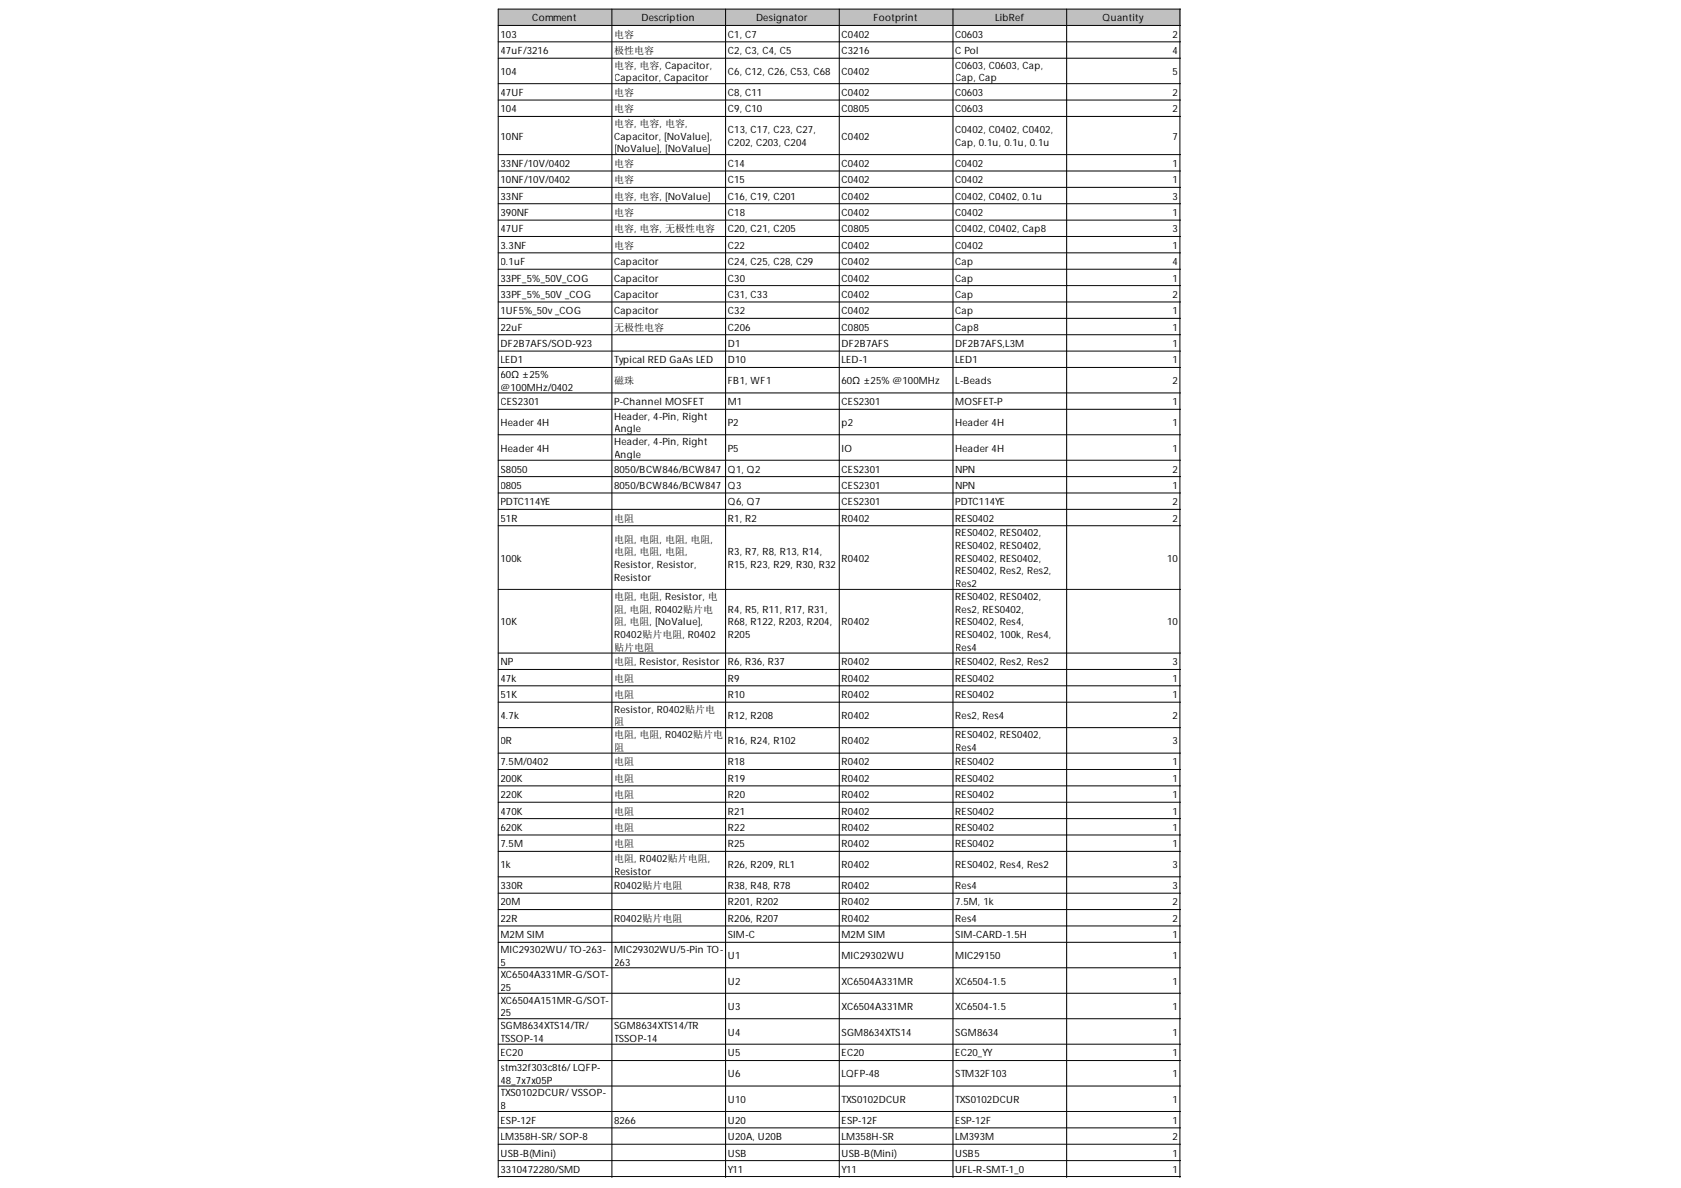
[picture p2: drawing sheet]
<svg xmlns="http://www.w3.org/2000/svg" width="297mm" height="210mm" viewBox="0 0 297 210" stroke-linecap="round" stroke-linejoin="round" font-family="sans-serif">
<defs><g id="words">
<g font-size="1.8">
<text x="94.1" y="3.8">Comment</text>
<text x="113.3" y="3.8">Description</text>
<text x="133.6" y="3.8">Designator</text>
<text x="154.3" y="3.8">Footprint</text>
<text x="175.9" y="3.8">LibRef</text>
<text x="194.8" y="3.8">Quantity</text>
<text x="88.4" y="6.7">103</text>
<text x="88.4" y="9.6">47uF/3216</text>
<text x="108.5" y="6.7">电容</text>
<text x="108.5" y="9.6">极性电容</text>
<text x="128.6" y="6.7">C1, C7</text>
<text x="128.6" y="9.6">C2, C3, C4, C5</text>
<text x="148.7" y="6.7">C0402</text>
<text x="148.7" y="9.6">C3216</text>
<text x="168.8" y="6.7">C0603</text>
<text x="168.8" y="9.6">C Pol</text>
<text x="207.2" y="6.7">2</text>
<text x="207.2" y="9.6">4</text>
<text x="88.4" y="13.3">104</text>
<text x="88.4" y="17">47UF</text>
<text x="108.5" y="14.4">Capacitor, Capacitor</text>
<text x="108.5" y="12.1">电容, 电容, Capacitor,</text>
<text x="108.5" y="17">电容</text>
<text x="128.6" y="13.3">C6, C12, C26, C53, C68</text>
<text x="128.6" y="17">C8, C11</text>
<text x="148.7" y="13.3">C0402</text>
<text x="148.7" y="17">C0402</text>
<text x="168.8" y="12.1">C0603, C0603, Cap,</text>
<text x="168.8" y="14.4">Cap, Cap</text>
<text x="168.8" y="17">C0603</text>
<text x="207.2" y="13.3">5</text>
<text x="207.2" y="17">2</text>
<text x="88.4" y="19.8">104</text>
<text x="108.5" y="19.8">电容</text>
<text x="108.5" y="22.4">电容, 电容, 电容,</text>
<text x="128.6" y="19.8">C9, C10</text>
<text x="128.6" y="23.5">C13, C17, C23, C27,</text>
<text x="148.7" y="19.8">C0805</text>
<text x="168.8" y="19.8">C0603</text>
<text x="168.8" y="23.5">C0402, C0402, C0402,</text>
<text x="207.2" y="19.8">2</text>
<text x="88.4" y="24.7">10NF</text>
<text x="88.4" y="29.5">33NF/10V/0402</text>
<text x="108.5" y="24.7">Capacitor, [NoValue],</text>
<text x="108.5" y="26.9">[NoValue], [NoValue]</text>
<text x="108.5" y="29.5">电容</text>
<text x="128.6" y="25.8">C202, C203, C204</text>
<text x="128.6" y="29.5">C14</text>
<text x="148.7" y="24.7">C0402</text>
<text x="148.7" y="29.5">C0402</text>
<text x="168.8" y="25.8">Cap, 0.1u, 0.1u, 0.1u</text>
<text x="168.8" y="29.5">C0402</text>
<text x="207.2" y="24.7">7</text>
<text x="207.2" y="29.5">1</text>
<text x="88.4" y="32.4">10NF/10V/0402</text>
<text x="88.4" y="35.3">33NF</text>
<text x="108.5" y="32.4">电容</text>
<text x="108.5" y="35.3">电容, 电容, [NoValue]</text>
<text x="128.6" y="32.4">C15</text>
<text x="128.6" y="35.3">C16, C19, C201</text>
<text x="148.7" y="32.4">C0402</text>
<text x="148.7" y="35.3">C0402</text>
<text x="168.8" y="32.4">C0402</text>
<text x="168.8" y="35.3">C0402, C0402, 0.1u</text>
<text x="207.2" y="32.4">1</text>
<text x="207.2" y="35.3">3</text>
<text x="88.4" y="38.2">390NF</text>
<text x="88.4" y="41.1">47UF</text>
<text x="108.5" y="38.2">电容</text>
<text x="108.5" y="41.1">电容, 电容, 无极性电容</text>
<text x="128.6" y="38.2">C18</text>
<text x="128.6" y="41.1">C20, C21, C205</text>
<text x="148.7" y="38.2">C0402</text>
<text x="148.7" y="41.1">C0805</text>
<text x="168.8" y="38.2">C0402</text>
<text x="168.8" y="41.1">C0402, C0402, Cap8</text>
<text x="207.2" y="38.2">1</text>
<text x="207.2" y="41.1">3</text>
<text x="88.4" y="44">3.3NF</text>
<text x="88.4" y="46.8">0.1uF</text>
<text x="108.5" y="46.8">Capacitor</text>
<text x="108.5" y="44">电容</text>
<text x="128.6" y="44">C22</text>
<text x="128.6" y="46.8">C24, C25, C28, C29</text>
<text x="148.7" y="44">C0402</text>
<text x="148.7" y="46.8">C0402</text>
<text x="168.8" y="44">C0402</text>
<text x="168.8" y="46.8">Cap</text>
<text x="207.2" y="44">1</text>
<text x="207.2" y="46.8">4</text>
<text x="88.4" y="49.7">33PF_5%_50V_COG</text>
<text x="88.4" y="52.6">33PF_5%_50V _COG</text>
<text x="108.5" y="49.7">Capacitor</text>
<text x="108.5" y="52.6">Capacitor</text>
<text x="128.6" y="49.7">C30</text>
<text x="128.6" y="52.6">C31, C33</text>
<text x="148.7" y="49.7">C0402</text>
<text x="148.7" y="52.6">C0402</text>
<text x="168.8" y="49.7">Cap</text>
<text x="168.8" y="52.6">Cap</text>
<text x="207.2" y="49.7">1</text>
<text x="207.2" y="52.6">2</text>
<text x="88.4" y="55.5">1UF5%_50v _COG</text>
<text x="88.4" y="58.4">22uF</text>
<text x="108.5" y="55.5">Capacitor</text>
<text x="108.5" y="58.4">无极性电容</text>
<text x="128.6" y="55.5">C32</text>
<text x="128.6" y="58.4">C206</text>
<text x="148.7" y="55.5">C0402</text>
<text x="148.7" y="58.4">C0805</text>
<text x="168.8" y="55.5">Cap</text>
<text x="168.8" y="58.4">Cap8</text>
<text x="207.2" y="55.5">1</text>
<text x="207.2" y="58.4">1</text>
<text x="88.4" y="61.3">DF2B7AFS/SOD-923</text>
<text x="88.4" y="64.2">LED1</text>
<text x="108.5" y="64.2">Typical RED GaAs LED</text>
<text x="128.6" y="61.3">D1</text>
<text x="128.6" y="64.2">D10</text>
<text x="148.7" y="61.3">DF2B7AFS</text>
<text x="148.7" y="64.2">LED-1</text>
<text x="168.8" y="61.3">DF2B7AFS,L3M</text>
<text x="168.8" y="64.2">LED1</text>
<text x="207.2" y="61.3">1</text>
<text x="207.2" y="64.2">1</text>
<text x="88.4" y="66.8">60Ω ±25%</text>
<text x="88.4" y="69">@100MHz/0402</text>
<text x="88.4" y="71.6">CES2301</text>
<text x="108.5" y="71.6">P-Channel MOSFET</text>
<text x="108.5" y="67.9">磁珠</text>
<text x="128.6" y="67.9">FB1, WF1</text>
<text x="128.6" y="71.6">M1</text>
<text x="148.7" y="67.9">60Ω ±25% @100MHz</text>
<text x="148.7" y="71.6">CES2301</text>
<text x="168.8" y="67.9">L-Beads</text>
<text x="168.8" y="71.6">MOSFET-P</text>
<text x="207.2" y="67.9">2</text>
<text x="207.2" y="71.6">1</text>
<text x="88.4" y="75.3">Header 4H</text>
<text x="108.5" y="74.2">Header, 4-Pin, Right</text>
<text x="108.5" y="76.4">Angle</text>
<text x="128.6" y="75.3">P2</text>
<text x="148.7" y="75.3">p2</text>
<text x="168.8" y="75.3">Header 4H</text>
<text x="207.2" y="75.3">1</text>
<text x="88.4" y="79.8">Header 4H</text>
<text x="88.4" y="83.5">S8050</text>
<text x="108.5" y="78.7">Header, 4-Pin, Right</text>
<text x="108.5" y="80.9">Angle</text>
<text x="108.5" y="83.5">8050/BCW846/BCW847</text>
<text x="128.6" y="79.8">P5</text>
<text x="128.6" y="83.5">Q1, Q2</text>
<text x="148.7" y="79.8">IO</text>
<text x="148.7" y="83.5">CES2301</text>
<text x="168.8" y="79.8">Header 4H</text>
<text x="168.8" y="83.5">NPN</text>
<text x="207.2" y="79.8">1</text>
<text x="207.2" y="83.5">2</text>
<text x="88.4" y="86.4">0805</text>
<text x="88.4" y="89.3">PDTC114YE</text>
<text x="108.5" y="86.4">8050/BCW846/BCW847</text>
<text x="128.6" y="86.4">Q3</text>
<text x="128.6" y="89.3">Q6, Q7</text>
<text x="148.7" y="86.4">CES2301</text>
<text x="148.7" y="89.3">CES2301</text>
<text x="168.8" y="86.4">NPN</text>
<text x="168.8" y="89.3">PDTC114YE</text>
<text x="207.2" y="86.4">1</text>
<text x="207.2" y="89.3">2</text>
<text x="88.4" y="92.2">51R</text>
<text x="108.5" y="92.2">电阻</text>
<text x="108.5" y="95.9">电阻, 电阻, 电阻, 电阻,</text>
<text x="128.6" y="92.2">R1, R2</text>
<text x="148.7" y="92.2">R0402</text>
<text x="168.8" y="92.2">RES0402</text>
<text x="168.8" y="94.7">RES0402, RES0402,</text>
<text x="207.2" y="92.2">2</text>
<text x="88.4" y="99.2">100k</text>
<text x="108.5" y="100.4">Resistor, Resistor,</text>
<text x="108.5" y="98.1">电阻, 电阻, 电阻,</text>
<text x="128.6" y="98.1">R3, R7, R8, R13, R14,</text>
<text x="128.6" y="100.4">R15, R23, R29, R30, R32</text>
<text x="148.7" y="99.2">R0402</text>
<text x="168.8" y="97">RES0402, RES0402,</text>
<text x="168.8" y="99.2">RES0402, RES0402,</text>
<text x="168.8" y="101.5">RES0402, Res2, Res2,</text>
<text x="206.2" y="99.2">10</text>
<text x="108.5" y="102.6">Resistor</text>
<text x="108.5" y="106">电阻, 电阻, Resistor, 电</text>
<text x="168.8" y="103.7">Res2</text>
<text x="168.8" y="106">RES0402, RES0402,</text>
<text x="88.4" y="110.5">10K</text>
<text x="108.5" y="112.7">R0402贴片电阻, R0402</text>
<text x="108.5" y="108.2">阻, 电阻, R0402贴片电</text>
<text x="108.5" y="110.5">阻, 电阻, [NoValue],</text>
<text x="128.6" y="108.2">R4, R5, R11, R17, R31,</text>
<text x="128.6" y="110.5">R68, R122, R203, R204,</text>
<text x="128.6" y="112.7">R205</text>
<text x="148.7" y="110.5">R0402</text>
<text x="168.8" y="108.2">Res2, RES0402,</text>
<text x="168.8" y="110.5">RES0402, Res4,</text>
<text x="168.8" y="112.7">RES0402, 100k, Res4,</text>
<text x="206.2" y="110.5">10</text>
<text x="88.4" y="117.6">NP</text>
<text x="108.5" y="115">贴片电阻</text>
<text x="108.5" y="117.6">电阻, Resistor, Resistor</text>
<text x="128.6" y="117.6">R6, R36, R37</text>
<text x="148.7" y="117.6">R0402</text>
<text x="168.8" y="115">Res4</text>
<text x="168.8" y="117.6">RES0402, Res2, Res2</text>
<text x="207.2" y="117.6">3</text>
<text x="88.4" y="120.5">47k</text>
<text x="88.4" y="123.3">51K</text>
<text x="108.5" y="125.9">Resistor, R0402贴片电</text>
<text x="108.5" y="120.5">电阻</text>
<text x="108.5" y="123.3">电阻</text>
<text x="128.6" y="120.5">R9</text>
<text x="128.6" y="123.3">R10</text>
<text x="148.7" y="120.5">R0402</text>
<text x="148.7" y="123.3">R0402</text>
<text x="168.8" y="120.5">RES0402</text>
<text x="168.8" y="123.3">RES0402</text>
<text x="207.2" y="120.5">1</text>
<text x="207.2" y="123.3">1</text>
<text x="88.4" y="127">4.7k</text>
<text x="88.4" y="131.5">0R</text>
<text x="108.5" y="128.2">阻</text>
<text x="108.5" y="130.4">电阻, 电阻, R0402贴片电</text>
<text x="128.6" y="127">R12, R208</text>
<text x="128.6" y="131.5">R16, R24, R102</text>
<text x="148.7" y="127">R0402</text>
<text x="148.7" y="131.5">R0402</text>
<text x="168.8" y="127">Res2, Res4</text>
<text x="168.8" y="130.4">RES0402, RES0402,</text>
<text x="207.2" y="127">2</text>
<text x="207.2" y="131.5">3</text>
<text x="88.4" y="135.2">7.5M/0402</text>
<text x="108.5" y="132.7">阻</text>
<text x="108.5" y="135.2">电阻</text>
<text x="128.6" y="135.2">R18</text>
<text x="148.7" y="135.2">R0402</text>
<text x="168.8" y="132.7">Res4</text>
<text x="168.8" y="135.2">RES0402</text>
<text x="207.2" y="135.2">1</text>
<text x="88.4" y="138.1">200K</text>
<text x="88.4" y="141">220K</text>
<text x="88.4" y="143.9">470K</text>
<text x="108.5" y="138.1">电阻</text>
<text x="108.5" y="141">电阻</text>
<text x="108.5" y="143.9">电阻</text>
<text x="128.6" y="138.1">R19</text>
<text x="128.6" y="141">R20</text>
<text x="128.6" y="143.9">R21</text>
<text x="148.7" y="138.1">R0402</text>
<text x="148.7" y="141">R0402</text>
<text x="148.7" y="143.9">R0402</text>
<text x="168.8" y="138.1">RES0402</text>
<text x="168.8" y="141">RES0402</text>
<text x="168.8" y="143.9">RES0402</text>
<text x="207.2" y="138.1">1</text>
<text x="207.2" y="141">1</text>
<text x="207.2" y="143.9">1</text>
<text x="88.4" y="146.8">620K</text>
<text x="88.4" y="149.7">7.5M</text>
<text x="108.5" y="146.8">电阻</text>
<text x="108.5" y="149.7">电阻</text>
<text x="128.6" y="146.8">R22</text>
<text x="128.6" y="149.7">R25</text>
<text x="148.7" y="146.8">R0402</text>
<text x="148.7" y="149.7">R0402</text>
<text x="168.8" y="146.8">RES0402</text>
<text x="168.8" y="149.7">RES0402</text>
<text x="207.2" y="146.8">1</text>
<text x="207.2" y="149.7">1</text>
<text x="88.4" y="153.4">1k</text>
<text x="108.5" y="154.5">Resistor</text>
<text x="108.5" y="152.3">电阻, R0402贴片电阻,</text>
<text x="128.6" y="153.4">R26, R209, RL1</text>
<text x="148.7" y="153.4">R0402</text>
<text x="168.8" y="153.4">RES0402, Res4, Res2</text>
<text x="207.2" y="153.4">3</text>
<text x="88.4" y="157.1">330R</text>
<text x="88.4" y="160">20M</text>
<text x="108.5" y="157.1">R0402贴片电阻</text>
<text x="128.6" y="157.1">R38, R48, R78</text>
<text x="128.6" y="160">R201, R202</text>
<text x="148.7" y="157.1">R0402</text>
<text x="148.7" y="160">R0402</text>
<text x="168.8" y="157.1">Res4</text>
<text x="168.8" y="160">7.5M, 1k</text>
<text x="207.2" y="157.1">3</text>
<text x="207.2" y="160">2</text>
<text x="88.4" y="162.9">22R</text>
<text x="88.4" y="165.8">M2M SIM</text>
<text x="108.5" y="162.9">R0402贴片电阻</text>
<text x="128.6" y="162.9">R206, R207</text>
<text x="128.6" y="165.8">SIM-C</text>
<text x="148.7" y="162.9">R0402</text>
<text x="148.7" y="165.8">M2M SIM</text>
<text x="168.8" y="162.9">Res4</text>
<text x="168.8" y="165.8">SIM-CARD-1.5H</text>
<text x="207.2" y="162.9">2</text>
<text x="207.2" y="165.8">1</text>
<text x="88.4" y="168.3">MIC29302WU/ TO-263-</text>
<text x="88.4" y="170.6">5</text>
<text x="88.4" y="172.8">XC6504A331MR-G/SOT-</text>
<text x="108.5" y="168.3">MIC29302WU/5-Pin TO-</text>
<text x="108.5" y="170.6">263</text>
<text x="128.6" y="169.5">U1</text>
<text x="128.6" y="174">U2</text>
<text x="148.7" y="169.5">MIC29302WU</text>
<text x="148.7" y="174">XC6504A331MR</text>
<text x="168.8" y="169.5">MIC29150</text>
<text x="168.8" y="174">XC6504-1.5</text>
<text x="207.2" y="169.5">1</text>
<text x="207.2" y="174">1</text>
<text x="88.4" y="175.1">25</text>
<text x="88.4" y="177.3">XC6504A151MR-G/SOT-</text>
<text x="88.4" y="179.6">25</text>
<text x="128.6" y="178.5">U3</text>
<text x="148.7" y="178.5">XC6504A331MR</text>
<text x="168.8" y="178.5">XC6504-1.5</text>
<text x="207.2" y="178.5">1</text>
<text x="88.4" y="181.8">SGM8634XTS14/TR/</text>
<text x="88.4" y="184.1">TSSOP-14</text>
<text x="108.5" y="181.8">SGM8634XTS14/TR</text>
<text x="108.5" y="184.1">TSSOP-14</text>
<text x="128.6" y="183">U4</text>
<text x="148.7" y="183">SGM8634XTS14</text>
<text x="168.8" y="183">SGM8634</text>
<text x="207.2" y="183">1</text>
<text x="88.4" y="186.7">EC20</text>
<text x="88.4" y="189.2">stm32f303c8t6/ LQFP-</text>
<text x="88.4" y="191.5">48_7x7x05P</text>
<text x="128.6" y="186.7">U5</text>
<text x="128.6" y="190.4">U6</text>
<text x="148.7" y="186.7">EC20</text>
<text x="148.7" y="190.4">LQFP-48</text>
<text x="168.8" y="186.7">EC20_YY</text>
<text x="168.8" y="190.4">STM32F103</text>
<text x="207.2" y="186.7">1</text>
<text x="207.2" y="190.4">1</text>
<text x="88.4" y="193.7">TXS0102DCUR/ VSSOP-</text>
<text x="88.4" y="196">8</text>
<text x="128.6" y="194.9">U10</text>
<text x="148.7" y="194.9">TXS0102DCUR</text>
<text x="168.8" y="194.9">TXS0102DCUR</text>
<text x="207.2" y="194.9">1</text>
<text x="88.4" y="198.6">ESP-12F</text>
<text x="88.4" y="201.4">LM358H-SR/ SOP-8</text>
<text x="108.5" y="198.6">8266</text>
<text x="128.6" y="198.6">U20</text>
<text x="128.6" y="201.4">U20A, U20B</text>
<text x="148.7" y="198.6">ESP-12F</text>
<text x="148.7" y="201.4">LM358H-SR</text>
<text x="168.8" y="198.6">ESP-12F</text>
<text x="168.8" y="201.4">LM393M</text>
<text x="207.2" y="198.6">1</text>
<text x="207.2" y="201.4">2</text>
<text x="88.4" y="204.3">USB-B(Mini)</text>
<text x="88.4" y="207.2">3310472280/SMD</text>
<text x="128.6" y="204.3">USB</text>
<text x="128.6" y="207.2">Y11</text>
<text x="148.7" y="204.3">USB-B(Mini)</text>
<text x="148.7" y="207.2">Y11</text>
<text x="168.8" y="204.3">USB5</text>
<text x="168.8" y="207.2">UFL-R-SMT-1_0</text>
<text x="207.2" y="204.3">1</text>
<text x="207.2" y="207.2">1</text>
</g>
</g></defs>
<g fill="#c0c0c0">
<path d="M88.1 1.6h20.1v3h-20.1z" fill-rule="evenodd"/>
<path d="M108 1.6h20.3v3h-20.3z" fill-rule="evenodd"/>
<path d="M128.1 1.6h20.3v3h-20.3z" fill-rule="evenodd"/>
<path d="M148.2 1.6h20.3v3h-20.3z" fill-rule="evenodd"/>
<path d="M168.3 1.6h20.3v3h-20.3z" fill-rule="evenodd"/>
<path d="M188.4 1.6h20.3v3h-20.3z" fill-rule="evenodd"/>
</g>
<g fill="none" stroke="#000" stroke-width=".18">
<path d="M88 4.5h120.7M88 7.4h120.7M88 10.3h120.7M88 14.8h120.7M88 17.7h120.7M108.1 1.6v206.4M128.2 1.6v206.4M148.3 1.6v206.4M168.4 1.6v206.4M188.5 1.6v206.4M208.5 1.6v206.4M208.7 1.6h-120.7v206.4"/>
<path d="M88 20.6h120.7M88 27.3h120.7M88 30.2h120.7M88 33.1h120.7M88 36h120.7M88 38.9h120.7M88 41.8h120.7M88 44.7h120.7M88 47.6h120.7M88 50.5h120.7M88 53.4h120.7M88 56.2h120.7"/>
<path d="M88 59.1h120.7M88 62h120.7M88 64.9h120.7M88 69.4h120.7M88 72.3h120.7M88 76.8h120.7M88 81.3h120.7M88 84.2h120.7M88 87.1h120.7M88 90h120.7M88 92.9h120.7M88 104.1h120.7"/>
<path d="M88 115.4h120.7M88 118.3h120.7M88 121.2h120.7M88 124.1h120.7M88 128.6h120.7M88 133.1h120.7M88 136h120.7M88 138.9h120.7M88 141.7h120.7M88 144.6h120.7M88 147.5h120.7M88 150.4h120.7"/>
<path d="M88 154.9h120.7M88 157.8h120.7M88 160.7h120.7M88 163.6h120.7M88 166.5h120.7M88 171h120.7M88 175.5h120.7M88 180h120.7M88 184.5h120.7M88 187.4h120.7M88 191.9h120.7M88 196.4h120.7"/>
<path d="M88 199.3h120.7M88 202.2h120.7M88 205.1h120.7M88 207.9h120.7"/>
</g>
<use href="#words"/>
</svg>
